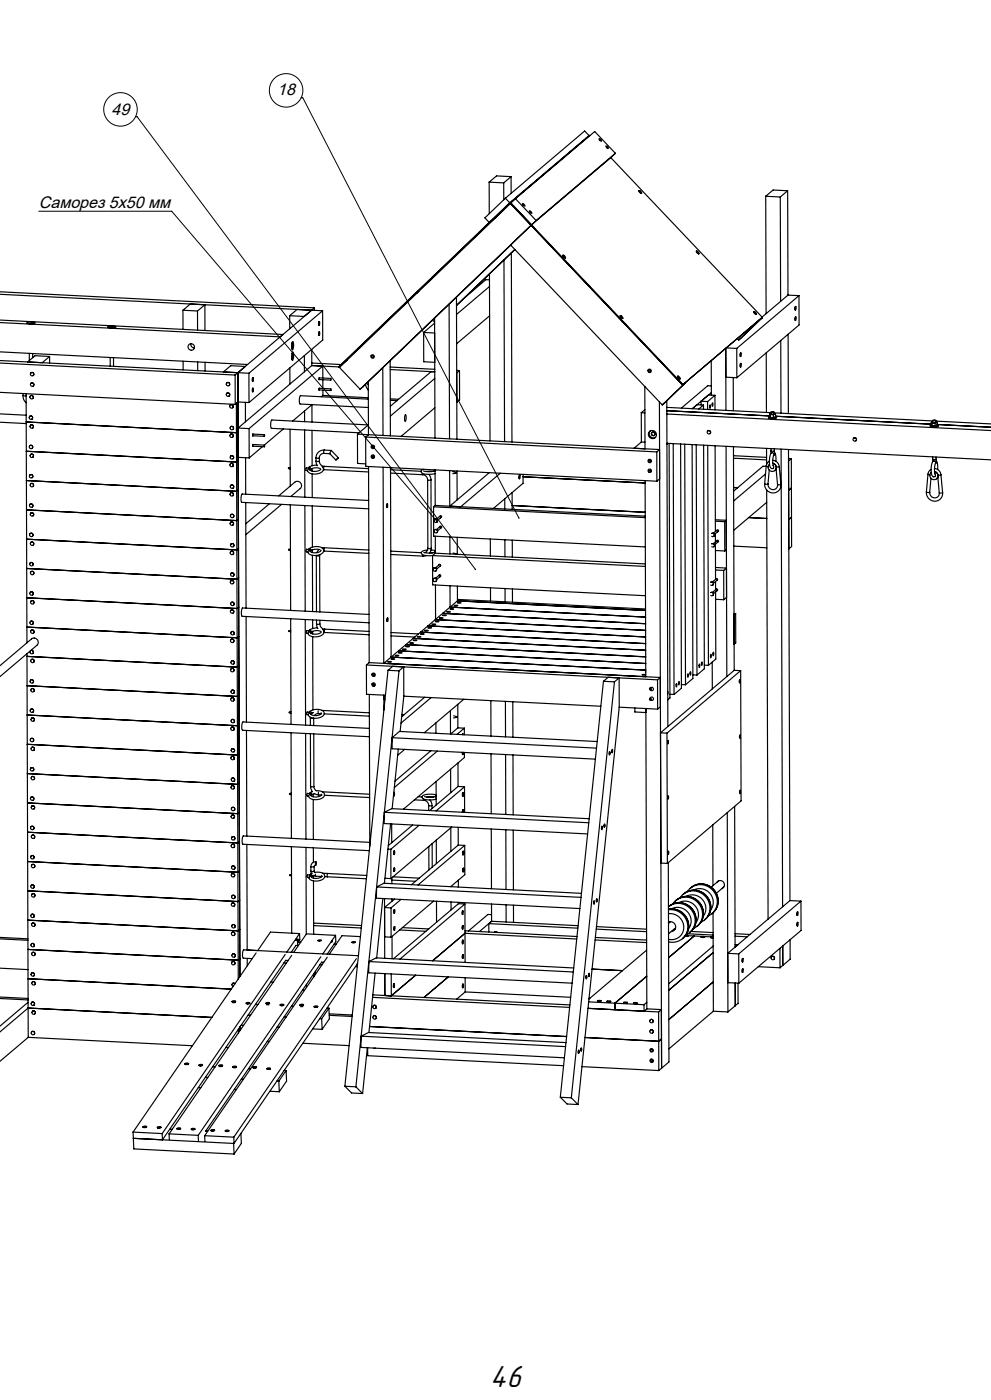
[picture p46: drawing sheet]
<svg xmlns="http://www.w3.org/2000/svg" width="297mm" height="420mm" viewBox="0 0 297 420" stroke-linecap="round" stroke-linejoin="round" font-family="sans-serif">
<defs><g id="words">
<text font-size="9.5" x="146.8" y="416.1">46</text>
<g font-size="5">
<text x="83.1" y="28.6">18</text>
<text x="33.4" y="34.4">49</text>
<text x="11.6" y="62.3">Саморез 5х50 мм</text>
</g>
</g></defs>
<g fill="none" stroke="#000" stroke-width=".35">
<path d="M146.6 54.6l4.4 .3M146.6 54.6v9.5M151 54.9v5M151.5 59.5l53.1 56.1 .9-.7M151.5 59.5l-6.2 5.9 1.4 1.4M153.2 53l-4.4-.2-2.2 1.8M153.2 53l-2.2 1.9M153.2 53v5M154.5 59.6l-52.8 50.6 6.2 6.6M154.5 59.6l6.2 6.6M176.5 40.7l-23.7 20.1-51.2 49.3M176.6 40.7l-1.4-1.4-23.7 20.2"/>
<path d="M176.8 40.7l-23.8 20.1M179.5 41.6l.5 .3 .3 .5-.5-.3zM181.6 43.8l.5 .3 .2 .5-.5-.4zM183.1 47.3l45.4 47.9M183.1 47.3l-23.8 20.2 1.4-1.3M184.4 46l-23.7 20.2M184.4 46l-1.3 1.3M184.4 46l-6.2-6.5-23.7 20.1M191.6 57.2l.1 .5 .6 .2M191.6 57.2l.5 .3 .2 .4-.5-.2zM229.5 58.9l4.3 .2M229.5 58.9l.1 35.2"/>
<path d="M233.8 59.1l.1 31.3M236.1 57.2l-2.3 1.9M236.1 57.2l.1 31.3M236.1 57.2l-4.4-.2-2.2 1.9M142 71.4l.1 .1M142.4 71l-.4 .4M142.4 71l.1 .1M142.4 71.1l.2-.2-.8 .7 .3-.2M149 64.7l.1 .1-2.4 2M149.3 64.3l.2 .1M151 62.7l.1 .1M151 78l.2 54.5"/>
<path d="M151.4 62.4l.1 .1M152.8 60.9l-51.2 49.2M153 60.8l51.7 54.6-.1 .1 23.9-20.3M153 60.8l-6.3 6M153 73.5l45.5 48M153.1 73.5l-45.2 43.3M153.2 75.9l.2 56.7M154.3 74.8l-17.5 16.8M154.3 74.9l-17.5 16.8M156.6 61.1l.5 .2 .2 .5-.4-.2zM158.7 63.2l.5 .4 .2 .4-.5-.3zM159.2 67.6l-51.3 49.2"/>
<path d="M168.7 76.6l.2 .5 .6 .2M168.8 76.5l.5 .3 .2 .5-.5-.3zM208.8 75.3l.1 .6 .6 .2M208.8 75.3l.5 .3 .2 .5-.5-.3zM0 96l84.8 4.4-.8 .7-84-4.3M0 88.3l96.7 4.9M0 87.5l94.2 4.9M8.1 96.8a3.2 3.2 0 0 1 2.4 .1l-.2 .1a2.92 2.92 0 0 1-2.3-.2zM9.7 97.1h-.9M32.3 98h.1a3.2 3.2 0 0 1 2.3 .1l-.1 .1a2.92 2.92 0 0 1-2.4-.1zM33.9 98.4h-.9M54.8 93.1v5.7"/>
<path d="M54.8 93.1l4.4 .2M57 91.2l-2.2 1.9M59.2 93.3v5.7M59.2 93.3l2.2-1.9v7.8M86.8 94.7v3.9M89 92.8l-2.2 1.9M93.4 93.1l-22.9 19.4M94.2 92.4v.7M94.2 92.4l-3 2.5-4.4-.2M95.7 96.5v1zM95.7 99.6v1.1zM95.7 96.5l-.2 .5 .2 .5"/>
<path d="M95.7 99.6l-.2 .5 .2 .6M96.7 93.2l-22.1 18.8M96.7 93.2v8.8l-22.1 18.8M125 87.8v.1M125.3 87.4l-.3 .4M125.3 87.4l.1 .1M125.3 87.4l.2-.2-.7 .8 .2-.2M127 99.7l3.3 .2M127 99.7v8.8l3.3 .2M129.6 96l.6 .7M130.2 95.4l.2 36M130.2 96.9l-3.2 2.8"/>
<path d="M134.6 91.3l.1 40.4M136.8 89.2l.1 42.6M146.7 82.2l.2 50.1M146.7 84l-1.1-.1-6 5.1M146.7 85.9l-9.9 8.4M146.7 94.7l-9.9 8.4M185.9 94.7l.2 .5 .6 .3M185.9 94.7l.6 .3 .2 .5-.5-.3zM226 93.5l.1 .5 .6 .2M226 93.5l.5 .3 .2 .4-.5-.3zM227.5 96v.1M227.5 96.1l-6.1 5.9"/>
<path d="M228.4 95.4l-.9 .7M228.4 95.4l-7 6.6M228.5 95.2l-.1 .2M236.2 88.5l-7.8 6.6M236.2 88.5l3.3 .2M238.5 92l-.1 1zM238.5 95.1l-.1 1zM238.5 91.9l-.3 .5 .2 .6M238.5 95.1l-.3 .5 .2 .5M239.5 88.7v8.8l-18.7 15.8M239.5 88.7l-18.7 15.8M0 108.9l70.5 3.6"/>
<path d="M0 108.2l74.6 3.8M0 117.7l70.5 3.6M0 105.6l74.2 3.7M6.9 118.6v.2a2.56 2.56 0 0 0 .9 2M6.9 118.6l.9 .2M6.9 118.1v.5M7.8 118.1l.1 26.1M8.3 108.6l2.2-1.9 4.4 .2-2.2 1.9zM8.8 106v2.2M9.1 118.7a.53 .53 0 0 1 .8 .1 .53 .53 0 0 1-.1 .7M9.1 118.7v.1M9.3 115a.53 .53 0 0 1 .7 0 .53 .53 0 0 1 0 .8"/>
<path d="M9.3 111.8a.53 .53 0 0 1 .7 .1 .53 .53 0 0 1 0 .8M9.3 111.8v.1M9.8 106.1v1.2M9.8 119.5v.1M10 115.8h.1M14.9 106.9v2M33 107.2v2.7M34 107.3v2.6M54.9 108.4v2.6M57.2 103.1a1.03 1.03 0 0 0 1.1 1.3M59.2 108.6v2.6M61.5 108.7v2.6"/>
<path d="M68 114.9v-.1a.53 .53 0 0 1 .7 .1 .53 .53 0 0 1 0 .8M68 118a.53 .53 0 0 1 .7 0 .53 .53 0 0 1 0 .8M68.7 118.8h.1M70.5 112.5v8.8M73.5 109.9l-4.4-.2-2.2 1.9M74.6 112v8.8M75.8 113.4v1zM75.8 116.5v1zM75.8 113.4l-.2 .4 .2 .6M75.8 116.5l-.2 .5 .2 .5M86.9 110.4v4.8M87.4 104.4l.1 .2"/>
<path d="M87.4 107.6l.1 .1M87.4 104.6h.1M87.4 107.7h.1M87.5 102.9l.2 1.1-.2 .6M87.5 106l.2 1.1-.2 .6M87.7 102.5a2.44 2.44 0 0 1-.1 2.4 3.2 3.2 0 0 1 .1-2.4zM87.7 105.6a2.44 2.44 0 0 1-.1 2.5 3.2 3.2 0 0 1 .1-2.5zM91.2 106.7v4.8M93.4 104.8v4.9M93.4 108.9l8.8 .5M93.4 109.7l8.5 .4M93.4 109.7l-22 18.7"/>
<path d="M95.6 113.9l3.5 .1M95.6 117l3.5 .2M95.6 113.4l3.5 .1M95.6 116.5l3.6 .2M95.7 113.9h-.1M95.7 113.4l-.1 .5M95.7 116.5v.5M96.8 113.4l-.1-3.6-22 18.8M96.8 113.9v2.6M96.8 117v1.6M96.8 118.6l13.6 .7M96.8 118.6l-.5 .4"/>
<path d="M99.1 113.5v.5zM99.1 116.7v.5zM102.4 109.4h.2M104.1 108l-2.5 2.1M107.9 104.2l.1 .1M108.3 103.8l-.4 .4M108.3 103.8v.1M108.3 103.8l.2-.2-.8 .8 .2-.2M109.5 115.3l.9 1.8M110.3 115.2l.1 .2M110.4 115.4h.1M110.4 114.5v15.9"/>
<path d="M110.4 119.7l-20.3-1a2.74 2.74 0 0 0-.2 2.5l20.5 1.1M114.7 110.3l.1 20.3M116.9 108.2l.1 22.5M116.9 110.1l13.4 .7M116.9 110.9l13.4 .6M117 119.7l2.4 .1M129.2 111.5l-12.2 10.4M130.3 113.5l-13.3 11.3M136.9 111.1l.8 .1M137.7 111.2v8.8l-.8 .7M137.7 111.2l-.8 .7M193.2 115.9l.1 18.7"/>
<path d="M203.1 112.8l.2 .6 .6 .2M203.1 112.8l.5 .3 .3 .5-.6-.3zM205.4 114.8l.1 .1M205.5 114.9l-7 6.6M212.3 118.5l2 .1M213.2 108.2v10.3M213.2 115.8l-1.1-.1-7.9 6.7M213.2 117.8l-5.7 4.8M214.3 118.6l-2.2 1.9M214.3 118.6v4.4M217.5 104.5l.1 18.6M217.5 113.2l3.3 .1"/>
<path d="M217.7 104.4l3.1 .1M219.7 113.3l.1 9.9M220.8 104.5v8.8M221 101.6l.4 .4M222 105.9v1.1zM222 109v1.1zM222 105.9l-.2 .5 .2 .6M222 109l-.2 .5 .2 .6M229.6 105.8l.1 17.9M234 102.2l.1 21.8M236.2 100.3l.1 23.8M-.1 126.7l8 .4"/>
<path d="M0 124.2l7.9 .4M7.9 126.6l63 3.2 .5-.4-.1-17.6 .6 181.2-.1-22.9M7.9 135.4l63 3.2 .5-.4M8.9 124.9a.53 .53 0 0 1 .8 .1 .53 .53 0 0 1-.1 .7M8.9 124.9h.1M8.9 133.7h.1a.53 .53 0 0 1 .7 .1 .53 .53 0 0 1 0 .7M9.2 127.5a.53 .53 0 0 1 .7 .1 .53 .53 0 0 1-.1 .8M9.2 127.5v.1M9.2 136.3a.53 .53 0 0 1 .7 .1 .53 .53 0 0 1 0 .7M9.6 125.7h.1M9.7 134.5h-.1M9.9 137.1h.1"/>
<path d="M69 121.5a.53 .53 0 0 1 .8 .1 .53 .53 0 0 1-.1 .7M69 121.5h.1M69.1 130.3a.53 .53 0 0 1 .7 .1 .53 .53 0 0 1-.1 .7M69.1 130.3h-.1M69.1 139.1a.53 .53 0 0 1 .7 .1 .53 .53 0 0 1 0 .7M69.1 128h.1a.53 .53 0 0 1 .7 .1 .53 .53 0 0 1-.1 .7M69.2 136.8a.53 .53 0 0 1 .7 .1 .53 .53 0 0 1-.1 .7M69.2 136.8h.1M69.7 131.1h.1M69.8 139.9h.1M69.8 128.8h.1M70.8 121l.1 26.4"/>
<path d="M71.4 128.4v27.4M71.4 128.4l3.3 .2M71.4 137.2l3.3 .2M73.5 120.7l.1 5.8M73.6 137.3v11M74.6 120.8l-3.3-.2-.8 .7M74.7 128.6v8.8M75.7 130.7l3.5 .2M75.7 133.9l3.6 .1M75.7 130.2l3.6 .2M75.7 133.4l3.6 .1M75.8 130.7v.1"/>
<path d="M75.8 130.2v.6M75.8 133.4v.5M78.7 134l-4 3.4M79.3 130.4l-.1 .5zM79.3 133.5l-.1 .5zM84.9 128.7l-5.7 4.8M86.9 128.8l.1 17M87.7 126.3l5.8-4.9v5.2M91.3 123.3v3.2M91.3 129l.1 20.2M93.5 129.1v10.6M94.7 137.4v1"/>
<path d="M94.7 138.4l.4 1.3M95 139.5l-1.4 .2-1.1 .6M95.7 137.4h-1M95.7 137.4v1M95.7 138.4v.1a1.58 1.58 0 0 0 1.5 1.4M95.7 138.4h-1M96.5 140a1.11 1.11 0 0 1 .3 1.2 1.11 1.11 0 0 1-1 .7 2.86 2.86 0 0 1-3.6-.7v-.2a.41 .41 0 0 1 .4-.3 .41 .41 0 0 1 .3 .3M97.1 136h-.1a1.32 1.32 0 0 0-1.3 1.4M97.1 136l1.7 .1M97.2 135h-.2a2.32 2.32 0 0 0-2.3 2.4M97.2 135l-.1 1M97.2 135l2.1 .1"/>
<path d="M97.2 139.9l-.1 1M97.2 139.9l13.3 .7M98.8 136.1l1.9 1.9M99.3 135.1l-.5 1M99.3 135.1h.1M99.3 135.1l2.1 2.2M100.7 137.9l.7-.6zM107.1 130.2l3.3 .2M107.1 130.2l.1 8.8 2.4 .2M109.6 131.1v8.8l87.3 4.5M109.6 131.1l87.2 4.5M110.4 127.5l-28.9-1.5a2.74 2.74 0 0 0-.1 2.5l26.2 1.3"/>
<path d="M110.4 127.5l-3.3 2.7M110.4 130.4l87.3 4.5M110.4 130.4l-.8 .7M110.5 140l.1 58.8M117 120.1l2 .1M121.5 124.5a1.73 1.73 0 0 1-.1 1.9l-.2-1zM130.3 122.3l-10.1 8.6M192.2 123.8l1.1 .1M192.2 123.8v8.8M192.2 132.6l1.1 .1M192.2 132.6l-2.2 1.9M193.3 122.9l-1.1 .9"/>
<path d="M194.8 129.3a1.26 1.26 0 0 0 .1 1.6 1.26 1.26 0 0 0 1.5 .3M196.8 135.6l.1 8.8M197.6 120.6l.7 199.9-.1-17.6M197.7 134.9v8.8l-.8 .7M197.7 134.9l-.9 .7M199.3 120.8l-.8 .7M199.8 120.3l.4 97.7M199.8 122.2l31.2 1.6M199.8 123.2l30.8 1.6M199.9 124.2l97.2 5M199.9 133.4v-.4l97.2 5M200.5 133l.3 76.4-.7 .5"/>
<path d="M201.8 133.1l.2 75.2M204 133.2l.2 73.3-2.2 1.8M205.2 133.3l.2 72.1M207.4 133.4l.3 70.2-2.3 1.8M208.7 133.4l.2 69.1M208.9 121.4l1.9 .1M210.8 121.5v1.3M210.8 121.5l-1.4 1.2M210.9 133.6l.2 67-2.2 1.9M212.1 120.5l-2-.1v1.1M212.1 120.5v2.3M212.1 133.6l.2 66"/>
<path d="M212.1 129.3h.1M212.4 129.1l-.3 .2M212.4 129.1a.53 .53 0 0 1 .5 .4 .53 .53 0 0 1-.1 .6M212.8 121.5v1zM212.8 130.1h.1M213.5 120.9v1zM214.3 133.7l.1 25.8M217.6 133.9l.2 69.1M219.8 134l.2 67.1M219.8 136.7l9.9 .5M219.8 137.5l9.9 .5M229.6 139.9h-.9l-8.8 7.4"/>
<path d="M229.6 139.8l.6 .2M229.6 139.8l-.4 5.3M229.7 134.5v4.8M230.6 138.3l-.7 .6-.3 .9M230.6 139.2a1.25 1.25 0 0 0 .1 2 1.25 1.25 0 0 0 1.9-.5 1.25 1.25 0 0 0-1-1.7 1.26 1.26 0 0 1 1 .9 1.26 1.26 0 0 1-.4 1.3M230.6 124.2h.2M230.6 124.2v.8M230.6 125l.2 .2M230.7 124.2h-.1M230.8 124.2l.5 .2M230.8 124.2l.1 .2M230.8 125.2h.1"/>
<path d="M230.8 125.2l.5 .1M230.8 124.1l-.1 .1M230.9 124.4v.8M230.9 125.2l.4 .1M231 124.1l-.2 .1M231 124.1h.1M231 123.6l1 .1zM231.1 134.6v.7M231.1 135.3v.6M231.1 135.9a.58 .58 0 0 1 .8 .2 .58 .58 0 0 1-.1 .8l-.2 1.5 .1 1.3a.57 .57 0 0 1-.3 .9 .57 .57 0 0 1-.7-.7 6.3 6.3 0 0 1 .4-4zM231.3 124.4h.5M231.3 124.4h-.4"/>
<path d="M231.6 138.1a2.06 2.06 0 0 1 1.9 1.9M231.8 124.4v.8M231.8 125.2l-.5 .1M232 123.6v.6l-.5 .1-.5-.1v-.5M232 123.9l47.5 2.4M232 124.1h.3M232.1 134.6v.7M232.1 135.3l.1 .9-.3 .4M232.1 135.3h-1M232.1 124.3l-.3 .1M232.1 124.3l-.8 .1M232.1 125.2h-.3"/>
<path d="M232.1 125.2l-.8 .1M232.1 135.8l.4 .8v1.8M232.3 124.1l-.2 .2M232.3 124.1l.1 .2M232.3 125.1l-.2 .1M232.4 124.3v.8l-.3 .1M232.4 124.3h-.3M232.4 124.9l46.7 2.4M232.4 124.9l.3 .2a2.68 2.68 0 0 1-2.4 0l.3-.2M232.7 125.1l-.2 .4-1.1 .1-.9-.2-.2-.3M233.5 140l-.8 .1M233.5 140l.5 5.3"/>
<path d="M234.1 134.7l.4 137.3M236.3 134.9l.5 135.3M236.3 137.6h.9M237.2 137.6l-.9 .7v8.8M237.2 137.6v8.8M255.8 131.4h.1a.53 .53 0 0 1 .7 .1 .53 .53 0 0 1-.1 .7M256.5 132.2h.1M279.1 126.7h.1M279.1 126.7v.8M279.1 127.5l.1 .1M279.2 126.7l.6 .1M279.2 126.7l.2 .2"/>
<path d="M279.2 127.6l.2 .1M279.2 127.6l.6 .2M279.3 126.6l-.2 .1M279.4 126.9v.8M279.4 127.7l.4 .1M279.5 126.5l-.3 .2M279.5 126.1h1zM279.5 137.1v.7M279.5 137.8l.1 .6M279.6 138.4a.58 .58 0 0 1 .8 .2 .58 .58 0 0 1-.2 .8l-.1 1.5 .1 1.3a.57 .57 0 0 1-.3 .9 .57 .57 0 0 1-.7-.7 6.3 6.3 0 0 1 .4-4zM279.8 126.8l.5 .1M279.8 126.8l-.4 .1"/>
<path d="M280.3 126.9v.8M280.3 127.7l-.5 .1M280.5 126.1v.6l-.5 .1-.5-.1v-.6M280.5 126.3l16.6 .9M280.5 126.5l.3 .1M280.5 137.1v.6M280.5 137.7l.2 1-.4 .4M280.5 137.7l-1 .1M280.6 126.8l-.3 .1M280.6 126.8h-.8M280.6 127.7h-.3M280.6 127.7l-.8 .1"/>
<path d="M280.6 138.3l.3 .8 .1 1.8M280.8 126.6l-.2 .2M280.8 126.6l.1 .2M280.8 127.6l-.2 .1M280.9 126.8v.8l-.3 .1M280.9 126.8h-.3M280.9 127.3l16.2 .9M280.9 127.4l.3 .2a2.68 2.68 0 0 1-2.4 0l.3-.2M281.2 127.6l-.2 .3-1.1 .1-1-.1-.1-.3M7.9 144.2l.1 17.6M7.9 144.2l63 3.2M7.9 153l63.1 3.2 .4-.4"/>
<path d="M9 142.5a.53 .53 0 0 1 .7 0 .53 .53 0 0 1 0 .8M9 151.3a.53 .53 0 0 1 .8 0 .53 .53 0 0 1-.1 .8M9.2 145.1a.53 .53 0 0 1 .8 .1 .53 .53 0 0 1-.1 .7M9.2 145.1h.1M9.2 153.9h.1a.53 .53 0 0 1 .7 .1 .53 .53 0 0 1-.1 .7M9.7 143.3h.1M9.9 145.9h.1M69.1 147.9a.53 .53 0 0 1 .8 .1 .53 .53 0 0 1-.1 .7M69.2 156.7a.53 .53 0 0 1 .7 0 .53 .53 0 0 1-.1 .8M69.2 156.7h-.1M69.2 145.6a.53 .53 0 0 1 .7 .1 .53 .53 0 0 1 0 .7M69.2 154.4a.53 .53 0 0 1 .8 .1 .53 .53 0 0 1-.1 .7"/>
<path d="M69.8 157.5h.1M69.9 146.4h.1M69.9 155.2h.1M70.9 147.4l.1 17.6M71.4 147l-.5 .4M71.4 155.8l.1 17.5M73.6 150.8l.1 31.6M80.7 151.1l-7 6M83.5 148.8l4.9-4.1a1.25 1.25 0 0 1 1.7 .2 1.25 1.25 0 0 1-.1 1.7l-2.8 2.4M84.4 151.3l-10.7 9.1M87 140.3l-.6 .2 .6 .2M87 151.4l.1 31.7"/>
<path d="M91.4 151.7l.1 31.7M92.4 140.5a.35 .35 0 0 1 .6-.2 .35 .35 0 0 1-.1 .6M92.9 141l-.3-.4a.53 .53 0 0 0-.7-.3 .53 .53 0 0 0-.1 .8l.4 .1M93 140.8a2.38 2.38 0 0 1 3.1 0 2.76 2.76 0 0 1-3.2 .2M93.5 140.6v.7M93.6 142.2v7.1M93.6 151.8v12.3M96.9 140.9h.2M97.1 140.9l13.4 .7M110.5 150.1l-37.9-1.9a2.75 2.75 0 0 0-.1 2.5l38 1.9M114.8 140.2l.2 58.8 4.4-3.7M116.1 151.2l-.1 1.1z"/>
<path d="M116.1 151.2l-.3 .5 .2 .6M117 140.3l.2 56.8 76.3 3.9M117 140.9l9.2 .5M117 141.9l9.7 .5M126.6 142l.1 .4M126.7 142.4h.1a1.58 1.58 0 0 1 1.4 1.6M126.9 140.8a.72 .72 0 0 0-.7 .9 .72 .72 0 0 0 1 .5l1.7 .1 1.5-.2M126.9 141.3l1.6 .2 1.6-.2M128.2 144v20.5M128.5 142.3l.5 .7 .2 1M129.2 144h-1M129.2 144v20.5"/>
<path d="M129.6 141.4h-2M129.9 152l63.5 3.3M129.9 152l.1 8.8 63.4 3.3M130.1 141.3l.3 .1M130.3 159v-.1a.53 .53 0 0 1 .7 .1 .53 .53 0 0 1 0 .7M130.3 155.8a.53 .53 0 0 1 .7 .1 .53 .53 0 0 1-.1 .7M130.3 155.8h.1M130.4 141v10.6M130.4 141.1l-.2 .2M130.4 141.2l-.3 .1M130.4 142.1h.1M130.4 151.6l63 3.2"/>
<path d="M130.4 151.6l-.5 .4M130.8 155.7l.9-.7a.25 .25 0 0 1 .3 0 .25 .25 0 0 1 0 .4l-.9 .7M130.8 158.9l.9-.8a.25 .25 0 0 1 .4 0 .25 .25 0 0 1-.1 .4l-.9 .7M131 159.7v.1M131.8 154.9a.29 .29 0 0 1 .3-.2 .29 .29 0 0 1 .3 .3 .29 .29 0 0 1-.3 .3M131.8 158.1v-.1a.29 .29 0 0 1 .3-.2 .29 .29 0 0 1 .3 .3 .29 .29 0 0 1-.3 .3M134.8 141.2v10.7l11.8-10.1M135.7 141.5l1 .3M136.7 141.9l-1 .2M136.7 141.8v.1zM137 141.3v8.7M149.9 142l-11.8 10"/>
<path d="M151.3 149.6v3.1M153.5 147.8v5M153.5 151.7l39.9 2M155.7 142.6v1zM155.8 142.6l-.3 .5 .2 .5M156.8 142.3v2.7l-8.9 7.5M156.8 143l36.5 1.9M193.3 144.2l.2 58.8M213.8 160l.9-.8a.25 .25 0 0 1 .3 .1 .25 .25 0 0 1 0 .3l-.9 .8M214.4 155.9l3.3 .2M214.4 156.4l2.8 .1M214.8 159.2a.29 .29 0 0 1 .3-.3 .29 .29 0 0 1 .2 .4 .29 .29 0 0 1-.2 .2"/>
<path d="M217.2 156.5v8.8M217.7 156.1l-.5 .4M217.7 156.1v8.8l-.5 .4M219.9 146.3h1.2M224.4 155.3l5.4 .2M229.2 145.1a2.44 2.44 0 0 0 2.3 2.8 2.44 2.44 0 0 0 2.5-2.6M229.2 145.1l1 .1M229.4 142.2l-9.5 8.1M229.8 147l.4 128.7M229.8 150.7l-9.9 8.4M230.2 145.2a1.44 1.44 0 0 0 1.3 1.7 1.44 1.44 0 0 0 1.5-1.5M230.5 141l-.3 4.2"/>
<path d="M232.5 140.9l-.1 .1M232.6 140.7l.4 4.7M234 145.3l-1 .1M237.2 146.4l-.9 .7M237.2 146.4v17.6l-.8 .7-.1-17.6M237.2 155.2l-.8 .7M277.6 147.6a2.44 2.44 0 0 0 2.4 2.8 2.44 2.44 0 0 0 2.5-2.6M277.6 147.6l1 .1M278.1 142.3l.6 .2M278.1 142.3l-.5 5.3M278.6 147.7a1.44 1.44 0 0 0 1.4 1.7 1.44 1.44 0 0 0 1.5-1.5M279 143.5l-.4 4.2"/>
<path d="M279.1 140.8l-.7 .6-.3 .9M279.1 141.7a1.25 1.25 0 0 0 0 2 1.25 1.25 0 0 0 1.9-.6 1.25 1.25 0 0 0-.9-1.7 1.26 1.26 0 0 1 1 .9 1.26 1.26 0 0 1-.4 1.3M280.1 140.6a2.06 2.06 0 0 1 1.9 1.8M281 143.3v.1M281.1 143.1l.4 4.8M281.1 143.3l-.2 .2M281.1 143.3h-.1M282 142.4l-.9 .2M282 142.4l.5 5.4M282.5 147.8l-1 .1M8 161.8l.1 26.3M8 161.8l63 3.2"/>
<path d="M8 170.5l63 3.3 .5-.5M8 179.3l63 3.3 .5-.5M9.1 160a.53 .53 0 0 1 .7 .1 .53 .53 0 0 1-.1 .8M9.1 160l-.1 .1M9.1 168.9v-.1a.53 .53 0 0 1 .7 .1 .53 .53 0 0 1 0 .7M9.1 177.7v-.1a.53 .53 0 0 1 .7 .1 .53 .53 0 0 1 0 .8M9.3 162.7a.53 .53 0 0 1 .7 .1 .53 .53 0 0 1 0 .7M9.3 171.5a.53 .53 0 0 1 .7 .1 .53 .53 0 0 1 0 .7M9.3 171.5h.1M9.7 160.9h.1M9.8 169.6l-.1 .1M10 163.5h-.1"/>
<path d="M10 172.3h.1M69.2 165.5a.53 .53 0 0 1 .7 0 .53 .53 0 0 1 0 .8M69.2 174.3a.53 .53 0 0 1 .7 0 .53 .53 0 0 1 0 .8M69.2 163.2h.1a.53 .53 0 0 1 .7 .1 .53 .53 0 0 1-.1 .7M69.3 172a.53 .53 0 0 1 .7 0 .53 .53 0 0 1 0 .8M69.3 172h.1M69.9 166.3h-.1M70 172.8h.1M71 165l.1 26.3M71.5 164.6l-.5 .4M71.5 173.3l.1 26.4-.5 .4-63-3.2M87 164.7l-.5 .2 .5 .2"/>
<path d="M92.5 164.9a.35 .35 0 0 1 .6-.1 .35 .35 0 0 1-.1 .5M92.6 164.7a3.4 3.4 0 0 1 4.3 .1 1.55 1.55 0 0 1-1.7 1.8 2.13 2.13 0 0 1-2.9-1.2 .41 .41 0 0 1 .3-.2 .41 .41 0 0 1 .4 .2M93 165.4l-.3-.4a.53 .53 0 0 0-.8-.2 .53 .53 0 0 0 0 .8l.4 .1M93.1 165.3l1.3-.5 1.2 .1-.6 .9M93.6 165v.8M93.6 166.6l.1 16.9M94.8 166.7v16.8M94.8 166.6v.1M95.8 166.7h-1M95.8 166.7v16.9M95.8 166.4v.3M96 165l.2 .1a2.45 2.45 0 0 1-3.2 .3"/>
<path d="M97.2 165.3h-.2M97.2 165.3l13.3 .7M97.3 164.3l-.7 .1M97.3 164.3l-.1 1M97.3 164.3l13.2 .7M117.1 165.3l9.2 .5M117.1 166.3l9.7 .5M126.7 166.4l.1 .4M127 165.7l1.6 .2 1.6-.2M127.7 166.7l-.9 .1M128.1 165l-1 .2a.75 .75 0 0 0-.8 .8 .75 .75 0 0 0 .9 .6l2.5 .1M128.2 164.5v.1a1.32 1.32 0 0 1-.9 1.2"/>
<path d="M128.8 165.8h.9M129.2 165l1.3 .2M129.2 164.5l-.5 1.4M129.2 164.5h-1M129.6 166.7l63.8 3.2M129.6 166.7l.1 8.8 63.8 3.2M130 173.6a.53 .53 0 0 1 .7 0 .53 .53 0 0 1 0 .8M130 170.4a.53 .53 0 0 1 .7 .1 .53 .53 0 0 1 0 .8M130 170.4v.1M130.2 165.7l.3 .1M130.5 160.9v5.1M130.5 165.5l-.2 .2"/>
<path d="M130.5 165.7h-.3M130.5 166l-.9 .7M130.5 166l62.9 3.2M130.5 175.5v10.3M130.7 174.4h.1M131.5 169.5a.29 .29 0 0 1 .5-.1 .29 .29 0 0 1-.2 .5M131.5 172.6a.29 .29 0 0 1 .5 0 .29 .29 0 0 1-.2 .4M131.7 169.3l-1.2 1.1M131.7 172.4l-1.2 1.1M132.1 169.7l-1.3 1M132.1 172.8l-1.3 1.1M134.8 161.1v5.1"/>
<path d="M134.9 175.7v6.4l58.6 3M135.8 165.9l.9 .3M136.8 166.3h.1M137 161.2l.1 5.1M137.1 175.8v4.5M137.1 179.8l56.4 2.9M146.9 161.7l.1 5.1M147 176.3v4M151.3 161.9v5.1M151.4 176.6v3.9M153.5 162v5.1M153.6 176.7v4"/>
<path d="M213.3 163.2a.51 .51 0 0 1 .8 .4 .51 .51 0 0 1-.8 .4M213.3 163.1h.1a.53 .53 0 0 1 .6 .2 .53 .53 0 0 1-.1 .7M213.6 175.5l.1-.1a.53 .53 0 0 0 0-.7 .53 .53 0 0 0-.7 0 .51 .51 0 0 1 .8 .4 .51 .51 0 0 1-.8 .4M213.6 178.6h.1a.53 .53 0 0 0 0-.7 .53 .53 0 0 0-.7-.1 .51 .51 0 0 1 .8 .4 .51 .51 0 0 1-.8 .4M213.8 163.1l.9-.8a.25 .25 0 0 1 .3 .1 .25 .25 0 0 1 0 .3l-.9 .8M213.9 160.9l.1-.1a.53 .53 0 0 0 0-.7 .53 .53 0 0 0-.7-.1 .51 .51 0 0 1 .8 .5 .51 .51 0 0 1-.8 .4M214.4 160.1v2.5M214.4 163.2v10.6M214.4 165.2l2.8 .1M214.4 170.2l3.3 .2-.8 .7M214.4 171l2.5 .1M214.4 174.4l.1 2.5"/>
<path d="M214.5 177.6v20.1l-2.2 1.9M214.5 179.8l2.4 .1M214.5 176.9a.29 .29 0 0 1 .5-.1 .29 .29 0 0 1-.2 .5M214.7 173.6l-1.2 1M214.7 176.7l-1.2 1M214.8 173.6l-.3 .2M214.8 173.6a.29 .29 0 0 1 .3 .2 .29 .29 0 0 1-.3 .3M214.8 162.3a.29 .29 0 0 1 .3-.2 .29 .29 0 0 1 .3 .3 .29 .29 0 0 1-.3 .2M215 173.9l-1.2 1.1M215.1 177.1l-1.3 1M216.9 171.1v8.8M217.7 179.2l-.8 .7"/>
<path d="M219.9 163.8l9.9 .5M-.1 199.7l9.5-8a1.25 1.25 0 0 1 1.8 .2 1.25 1.25 0 0 1-.1 1.7l-11.1 9.4M8.1 188.1l63 3.2M8.1 188.1v4.7M8.1 196.1v9.6M9.1 186.4a.53 .53 0 0 1 .8 .1 .53 .53 0 0 1-.1 .7M9.1 186.4h.1M9.1 195.2h.1a.53 .53 0 0 1 .7 .1 .53 .53 0 0 1-.1 .7M9.3 180.3a.53 .53 0 0 1 .8 .1 .53 .53 0 0 1-.1 .7M9.4 189.1a.53 .53 0 0 1 .7 .1 .53 .53 0 0 1 0 .7M9.4 189.1h.1M9.4 197.9a.53 .53 0 0 1 .7 .1 .53 .53 0 0 1 0 .7"/>
<path d="M9.8 187.2h.1M10 181.1h.1M10.1 189.9h-.1M69.2 183a.53 .53 0 0 1 .8 .1 .53 .53 0 0 1-.1 .7M69.2 183v.1M69.2 191.9l.1-.1a.53 .53 0 0 1 .7 .1 .53 .53 0 0 1-.1 .8M69.3 180.8v-.1a.53 .53 0 0 1 .7 .1 .53 .53 0 0 1 0 .7M69.3 189.6l.1-.1a.53 .53 0 0 1 .7 .1 .53 .53 0 0 1-.1 .8M69.4 198.3a.53 .53 0 0 1 .7 .1 .53 .53 0 0 1 0 .7M69.4 198.3v.1M69.9 183.8v.1M70 181.5v.1"/>
<path d="M70.1 199.1l-.1 .1M71.1 191.3v17.6M71.6 190.9l-.5 .4M73.8 185l.1 31.6M87.1 185.6l.1 31.7M87.1 189.1l-.5 .2 .5 .3M91.5 185.9l.1 31.6M92.6 189.3a.35 .35 0 0 1 .5-.1 .35 .35 0 0 1 0 .6M93.1 189.9l-.3-.5a.53 .53 0 0 0-.8-.2 .53 .53 0 0 0-.1 .8l.4 .1M93.2 189.7a2.38 2.38 0 0 1 3.1 0 2.76 2.76 0 0 1-3.2 .2M93.7 186v2.6M93.7 189.4v.8"/>
<path d="M93.7 191l.1 22M94.9 186v1.2M94.9 187.2l.4 1.4M95.2 188.4l-1.4 .1-1.1 .6M95.9 186.1v1.1M95.9 187.2v.1a1.58 1.58 0 0 0 1.4 1.4M95.9 187.2h-1M96.6 188.8h.1a1.11 1.11 0 0 1 .3 1.2 1.11 1.11 0 0 1-1 .8 2.86 2.86 0 0 1-3.7-.8v-.2a.41 .41 0 0 1 .4-.2 .41 .41 0 0 1 .4 .3M97.1 189.7h.2M97.3 189.7l13.3 .7M97.3 188.7v1M97.3 188.7l13.3 .7"/>
<path d="M109.8 199.5l87.3 4.5M109.8 199.5v8.8l5.7 .3M110.6 184.3l-37.9-1.9a2.75 2.75 0 0 0-.1 2.5l38 1.9M110.6 198.8l87.3 4.4M110.6 198.8l-.8 .7M116.2 185.4l-.1 1.1zM116.2 185.4l-.2 .5 .1 .6M116.3 198.5h1zM117.2 189.8l8.2 .4M117.2 190.8l7.1 .3M117.3 197.7h1zM118.5 196.6l1 .1z"/>
<path d="M119.4 195.3l74.1 3.7M119.5 195.8h1zM120.7 194.8h1zM121.6 193.4l71.9 3.7M121.7 193.9l1 .1zM122.9 192.9h1zM123.8 191.5l69.7 3.6M123.9 192.1h1zM125.1 191h1zM126.1 189.6l67.4 3.5M126.1 190.2h1zM127.3 189.1l1.1 .1z"/>
<path d="M128.3 187.8l65.2 3.3M128.3 188.3h1zM129.5 187.3h1.1zM130.5 185.9l63 3.2M130.5 186.4l1 .1zM131.7 185.4h1.1zM132.7 184l60.8 3.1M132.7 184.6h1.1zM133.9 183.5h1.1zM134.9 182.7h1.1zM136.2 181.6l1 .1zM137.1 180.3l56.4 2.8"/>
<path d="M137.1 180.3l-17.7 15M137.1 180.8h1.1zM209.6 199.2v1.1zM210.3 198.6v1zM211.1 199.5l1.2 .1M213 196.3v1zM213.5 198.6v8.1M213.8 195.7v1zM220 184.1h.5M220 184.5l.5-.4v8.8l-.5 .4zM8.1 205.7l.1 26.4M8.1 205.7l63 3.2"/>
<path d="M8.1 214.5l63.1 3.2 .4-.4M9.2 204a.53 .53 0 0 1 .7 .1 .53 .53 0 0 1 0 .7M9.2 204h.1M9.2 212.8a.53 .53 0 0 1 .8 .1 .53 .53 0 0 1-.1 .7M9.2 212.8h.1M9.4 206.7a.53 .53 0 0 1 .8 0 .53 .53 0 0 1-.1 .8M9.4 206.7h.1M9.5 215.4a.53 .53 0 0 1 .7 .1 .53 .53 0 0 1-.1 .7M9.5 215.4l-.1 .1M9.9 204.8h.1M9.9 213.6h.1M10.1 207.5h.1"/>
<path d="M10.1 216.2v.1M69.3 200.6a.53 .53 0 0 1 .7 .1 .53 .53 0 0 1 0 .7M69.3 200.6h.1M69.3 209.4a.53 .53 0 0 1 .7 .1 .53 .53 0 0 1 0 .7M69.3 209.4h.1M69.3 218.2h.1a.53 .53 0 0 1 .7 .1 .53 .53 0 0 1-.1 .7M69.4 207.1a.53 .53 0 0 1 .7 .1 .53 .53 0 0 1 0 .7M69.4 215.9a.53 .53 0 0 1 .8 .1 .53 .53 0 0 1-.1 .7M69.4 215.9h.1M70 210.2h.1M71.1 208.9l.1 26.4M71.6 208.5l-.5 .4"/>
<path d="M73.9 219.1l.1 31.7M87.2 213.5l-.5 .2 .5 .3M87.2 219.8l.1 31.7M92.7 213.7a.35 .35 0 0 1 .5-.1 .35 .35 0 0 1-.1 .6M92.7 213.5a3.4 3.4 0 0 1 4.4 .1 1.55 1.55 0 0 1-1.8 1.8 2.13 2.13 0 0 1-2.9-1.2 .41 .41 0 0 1 .4-.2 .41 .41 0 0 1 .4 .3M93 215.4l1 .1M93 215.4v2.2M93 215.2v.2M93.2 214.3l-.3-.5a.53 .53 0 0 0-.8-.2 .53 .53 0 0 0-.1 .8l.4 .1M93.5 213.9l-.2 .5M94 213.8l-.7 .3M94 215.5v2.2"/>
<path d="M95.4 213.2v.9M95.4 214.1l-.6 .1-.6 .5M95.4 214.1h.9M96.2 213.8l.1 .2a2.45 2.45 0 0 1-3.1 .3M96.5 213.1l14.2 .7M97.2 214.2l13.5 .6M110.7 208.3l.1 45.5M110.7 218.5l-37.9-1.9a2.75 2.75 0 0 0-.1 2.5l38 1.9M115.4 209.8h-.4v-1.2l.1 4.4M116.3 201.1l-12.9 124.8M116.3 201.1l3.3 .2M119.6 201.3l-12.9 124.7"/>
<path d="M120.5 214.3l.6 .1M121 200.1l-1.4 1.2M121 200.1v8.8M121 200.1l-3.3-.2-1.4 1.2M121 208.9l-1.1 10.5M121 208.9l59.1 3M127.3 209.2l-6.9 5.8M129.2 209.3l-9 7.6M130.6 216.9l.1 3.1M135 213.2v7l2.2-1.8M135.9 214.7l1 .3M136.9 215.2l-1 .2"/>
<path d="M136.9 215v.2zM137.2 211.3v7.1M137.2 218.4l2 .1M139 209.8l-11.8 10M139.2 218.5l-2.2 1.8M139.2 218.5v1.9M147.1 210.2v10.6M151.5 210.4v10.7M153.7 210.5v10.7M180.9 204.4l-13 124.8M180.9 204.4l3.2 .2M182.3 203.2l-1.4 1.2"/>
<path d="M184.1 204.6l-12.9 124.7M184.1 204.6l1.5-1.2v8.8M185.6 212.2l-12.4 119.2M185.6 212.2l11.5 .5M190.3 212.4v1.2l3.3 .2v-1.2l.3 90.1M192.5 202.4h1zM193.5 201.5v.2M197.1 204v8.7M197.9 203.2l-.8 .8M197.9 203.2v8.8l-.8 .7M197.9 219.8l.2 39.1 1.9 .1M197.9 219.8l2 .1"/>
<path d="M199.9 219.9l.1 39.1M200.1 207.4v.8M200.8 208.3h1.2M202.7 205.1v1zM203.5 204.5v1zM204.2 205.4h1.2M206.2 202.2v1zM206.9 201.5v1.1zM207.7 202.4l1.2 .1M220 201.1l-22.1 18.7M220 201.1l2 .1M221.7 203.9v1z"/>
<path d="M221.7 204.1v.5zM222 201.2l-22.1 18.7M222 201.2l.1 39.1-22.1 18.7M8.2 223.3l63 3.2 .5-.4v17.6M8.2 232.1l63 3.2M8.2 232.1l.1 26.4M9.2 221.6h.1a.53 .53 0 0 1 .7 .1 .53 .53 0 0 1-.1 .7M9.3 230.4a.53 .53 0 0 1 .7 .1 .53 .53 0 0 1 0 .7M9.3 230.4h.1M9.3 239.2a.53 .53 0 0 1 .7 0 .53 .53 0 0 1 0 .8M9.3 239.2h.1M9.5 224.3v-.1a.53 .53 0 0 1 .7 .1 .53 .53 0 0 1-.1 .8"/>
<path d="M9.5 233a.53 .53 0 0 1 .7 .1 .53 .53 0 0 1 0 .7M9.5 233h.1M10 231.2h-.1M10 240h.1M10.2 233.8v.1M69.4 227a.53 .53 0 0 1 .7 .1 .53 .53 0 0 1-.1 .7M69.4 227h.1M69.4 235.8a.53 .53 0 0 1 .7 .1 .53 .53 0 0 1 0 .7M69.4 235.8h.1M69.5 224.7a.53 .53 0 0 1 .7 .1 .53 .53 0 0 1 0 .7M69.5 224.7h-.1M69.5 233.5a.53 .53 0 0 1 .7 .1 .53 .53 0 0 1 0 .7"/>
<path d="M70.2 225.5h-.1M71.2 235.3l.1 26.4M71.7 234.9l-.5 .4M87.3 238l-.5 .2 .5 .2M91.6 220l.1 31.7M92.7 238.2a.35 .35 0 0 1 .6-.2 .35 .35 0 0 1-.1 .6M93 220.1l.1 15.8M93.1 235.9l.5 1.6M93.3 238.7l-.3-.4a.53 .53 0 0 0-.8-.3 .53 .53 0 0 0-.1 .8l.4 .1M93.7 237.5l-.9 .4M93.9 238.2v.8M93.9 239.8v12"/>
<path d="M94 220.2l.1 15.7M94.1 235.9v.2a1.29 1.29 0 0 0 1.7 1.2 1.23 1.23 0 0 1 1.4 1.1 1.23 1.23 0 0 1-1.3 1.3 2.56 2.56 0 0 1-3.4-.9v-.1a.41 .41 0 0 1 .4-.3 .41 .41 0 0 1 .4 .3M94.1 235.9h-1M95.5 237.6v.9M95.5 238.5l-.3-.1a1.32 1.32 0 0 0-1.8 .1M95.5 238.5h.9M96.3 238.3l.1 .1a2.45 2.45 0 0 1-3.1 .3M96.6 237.5l14.2 .8M97.2 238.6l13.6 .7M117.5 221.3v3.3l60.9 3.1M117.5 221.3l61.3 3.1M117.5 221.3l2.2-1.9 59.3 3.1"/>
<path d="M117.9 238.7l.2 .1M118 237.7h.1M118.1 237.7v1.1zM119.4 224.7l-1.9 17.9M121.3 224.8l-2.1 1.8M124.2 240l2.8 .1M125.3 239l1.2 .1M126.9 239.7l.1 .4M127.2 239l1.6 .2 1.6-.2M128.8 240l.5 .7 .2 .9M129.1 225.2l-10.7 9.1M129.9 239.1h-2"/>
<path d="M130.4 239h.3M130.7 234.5v7M130.7 238.5a5.1 5.1 0 0 0-4.1 .4l-.1 .2a2.33 2.33 0 0 0 2.7 .9l1.5-.3M130.7 238.8l-.2 .2M130.7 238.9l-.3 .1M131.1 225.3l-12.9 11M135 230.8l.1 7M137.3 228.9v7M137.3 235.9l-8.5 7.3M137.3 235.9l1.9 .1M138.5 225.7l.2 .7M138.6 225.7l.1 .7 .2-.7"/>
<path d="M138.7 220.2v.2M138.7 220.2l.1 .2M138.8 220.2l-.2 .2M138.8 237.8v1.1zM138.8 237.8l-.2 .5 .2 .6M139.2 225.7v1.5l-18.3 15.6M139.2 236v7.7M139.2 236l-8.5 7.3M147.2 226.1v18M151.5 226.4l.1 17.9M153.7 226.5l.1 18M182.7 225.5v1z"/>
<path d="M182.7 225.7v.6zM183.5 225v.6zM183.5 224.8l-.1 1zM200.2 222.1v1.1zM200.2 222.4v.5zM200.2 238.7v1.1zM200.2 239v.5zM221.7 220.5v1zM221.7 220.7v.5zM221.8 237.1v1zM221.8 237.3v.5zM8.2 240.9l63 3.2 .5-.4"/>
<path d="M8.3 249.7l63 3.2 .5-.4M8.3 258.5v17.5M8.3 258.5l63 3.2M9.3 248a.53 .53 0 0 1 .8 0 .53 .53 0 0 1-.1 .8M9.4 256.8a.53 .53 0 0 1 .7 0 .53 .53 0 0 1 0 .8M9.4 256.8h.1M9.5 241.8a.53 .53 0 0 1 .8 .1 .53 .53 0 0 1-.1 .7M9.5 241.8h.1M9.6 250.6a.53 .53 0 0 1 .7 .1 .53 .53 0 0 1 0 .7M9.6 250.6h.1M9.6 259.4a.53 .53 0 0 1 .7 .1 .53 .53 0 0 1 0 .7M9.6 259.4h.1"/>
<path d="M10 248.8h.1M10.1 257.6h-.1M10.3 251.4h-.1M69.4 244.6a.53 .53 0 0 1 .8 .1 .53 .53 0 0 1-.1 .7M69.5 253.4a.53 .53 0 0 1 .7 .1 .53 .53 0 0 1-.1 .7M69.5 253.4h-.1M69.5 242.3a.53 .53 0 0 1 .8 .1 .53 .53 0 0 1-.1 .7M69.5 242.3h.1M69.6 251.1a.53 .53 0 0 1 .7 .1 .53 .53 0 0 1-.1 .7M69.6 251.1h-.1M69.6 259.9a.53 .53 0 0 1 .7 0 .53 .53 0 0 1 0 .8M70.1 245.4h.1"/>
<path d="M70.2 251.9h.1M71.7 243.7l.1 26.4M74 253.3l.1 31.7M87.3 254l.1 26M91.7 254.2l.1 26M93.2 260v1.3M93.9 254.3v4.4M94.2 260h-1M94.2 260v1.3M94.6 259.5l-.4 .5M94.7 258.6l-.1 .9zM94.7 258.6a1.41 1.41 0 0 0-1.5 1.4"/>
<path d="M110.8 252.7l-37.9-1.9a2.75 2.75 0 0 0-.1 2.5l37.9 1.9M115.2 243.7l-.1 3.4 61 3.1M115.2 243.7l61.3 3.1M115.2 243.7l2.2-1.1 59.2 3M116.3 254.7l.8 .1M117.1 247.2l-1.9 17.8v-.2M117.1 254.8l.1 8.8M117.4 247.2v5.6M118.2 255.3l-.1 1.1zM118.2 255.3l-.3 .5 .2 .6M123.7 247.5l-7.3 6.2M125.6 247.6l-8.5 7.2"/>
<path d="M127 240.1h.1a1.58 1.58 0 0 1 1.4 1.6M128.5 241.7v1.5M128.5 253.9v7.1M129.5 241.6l-1 .1M129.5 241.6v1M129.5 253.1v7M130.8 252v7.1M135.1 248.3v7.1M135.4 248.1l-18.2 15.5M137.3 248.2v5.3M137.3 253.5l-14 11.9M137.3 253.5l2 .1"/>
<path d="M138.8 242.9l-.1 .8M138.8 242.9l.1 .8M138.8 255.4v1zM138.8 242.9l-.2 .8M138.9 255.4l-.3 .5 .2 .5M139.3 253.6l-14 11.9M139.3 253.6v8.8l-4.2 3.6M147.2 248.7l.1 17.9M151.6 248.9l.1 17.9M153.8 249l.1 18M180.4 247.9l-.1 1zM180.4 248.1v.6z"/>
<path d="M181.2 247.4l-.1 .6zM181.2 247.2l-.1 1zM200.3 255.3v1.1zM200.3 258.8l.2 59.8-3.1 2.6M200.3 255.6v.5zM213.6 247.5l.1 18.2M218 243.8l.2 59.8M220.2 241.9l.1 42.2M8.3 267.2l63 3.3 .5-.4M8.3 276l63.1 3.3M8.3 276l.1 26.4M9.4 265.6v-.1a.53 .53 0 0 1 .7 .1 .53 .53 0 0 1 0 .8"/>
<path d="M9.4 274.3a.53 .53 0 0 1 .8 .1 .53 .53 0 0 1-.1 .7M9.4 274.3v.1M9.6 268.2a.53 .53 0 0 1 .8 .1 .53 .53 0 0 1-.1 .7M9.7 277a.53 .53 0 0 1 .7 .1 .53 .53 0 0 1-.1 .7M9.7 277h-.1M10.1 275.1v.1M10.3 260.2h.1M10.3 277.8h.1M69.5 262.2a.53 .53 0 0 1 .7 .1 .53 .53 0 0 1 0 .7M69.5 271a.53 .53 0 0 1 .7 0 .53 .53 0 0 1 0 .8M69.6 279.7a.53 .53 0 0 1 .7 .1 .53 .53 0 0 1-.1 .8M69.6 279.7l-.1 .1"/>
<path d="M69.6 268.7a.53 .53 0 0 1 .7 0 .53 .53 0 0 1 0 .8M69.6 268.7h.1M69.6 277.5a.53 .53 0 0 1 .8 0 .53 .53 0 0 1-.1 .8M70.2 271.8h.1M70.3 260.7h-.1M71.3 261.7l.1 17.6M71.4 279.3v14.4M71.8 261.3l-.5 .4M71.8 278.8l-.4 .5M87.4 262.4l-.6 .2 .6 .2M92.8 262.6a.35 .35 0 0 1 .6-.2 .35 .35 0 0 1-.1 .6M93.2 261.3l.2 .8"/>
<path d="M93.3 263.1l-.3-.4a.53 .53 0 0 0-.7-.3 .53 .53 0 0 0-.1 .8l.4 .1M93.6 261.9l-.7 .5M93.9 264.3l.1 16M94 276.9l14.4 .8M94 277.7l14.3 .7M94.1 262.6l-.7 .3M94.2 261.3l.1 .4M94.2 261.3h-1M94.3 261.7a2.37 2.37 0 0 1 3 1.1 2.76 2.76 0 0 1-3.7 1.4l-.7-.4a.46 .46 0 0 1-.3-.7 .46 .46 0 0 1 .7 0M94.5 262.3l.1 .6M94.6 262.9l-.7-.2v.7M94.6 262.9l1.9 .1"/>
<path d="M96.4 262.7l.1 .1a2.45 2.45 0 0 1-3.2 .3M96.7 262h1.5M97.3 263l12.5 .6M98.2 262l-.1 1M98.2 262l11.7 .6M112.9 266.1l61.2 3.1M112.9 266.1l2.2-1.1 59.2 3M112.9 266.1l-.1 3.4 61 3.1M114.7 269.6l-1.8 17.8M115.2 269.6l.1 17.9M115.4 263.5l1.8 .1M117.2 272.4v8.8"/>
<path d="M117.4 263.3v1.8M117.4 264l7.1 .4M117.5 269.7v.7M117.8 263l7.8 .4M118.2 260.4v1.1zM118.2 272.9v1zM118.2 260.4l-.2 .5 .2 .6M118.2 269.7l-3 2.6 2 .1M118.3 272.9l-.3 .5 .2 .5M118.3 278l-.1 1zM118.3 278l-.3 .5 .2 .5M119.8 279l7.8 .4"/>
<path d="M120.2 269.8l-3 2.6M120.6 278.3l7.9 .4M130 270.3l-12.8 10.9M130.8 270.4v6.3M135.2 265.9v.1M135.2 270.6v2.4M137.4 264.1v2M137.4 270.7v.4M137.4 271.1l-19.5 16.5M137.4 271.1l1.9 .1M138.6 277.7l-.1 .7 .2 .3M138.6 277.7h.1"/>
<path d="M138.7 273.3v1zM138.7 277.7v1zM138.7 273.3l-.2 .5 .2 .5M138.9 260.5l-.1 1zM138.9 260.5l-.2 .5 .1 .5M139.3 271.2l-19.4 16.5M139.3 271.2l.1 17.5M139.4 279.2l33.5 1.8M147.3 271.2v5.2M147.3 274.4l-1.1-.1-5.8 5M147.3 276.4l-3.6 3.1M147.3 276.4l26 1.3"/>
<path d="M148.3 279.6l.3-.1 .4 .2-.4-.2-.4 .2M148.3 279.6h.1M151.7 271.4v5.2M153.9 271.6v5.1M173.2 278.5l-26.7-1.4v2.5M178 270.3v1zM178 270.5v.6zM178.7 278.7l15.1 .8M178.8 278l15 .8M178.8 269.8v.6zM178.8 269.6v1zM200.3 272.9a5.1 5.1 0 0 1 5.3 2.8 5.1 5.1 0 0 1-1.1 5.9"/>
<path d="M200.3 274.1a3.9 3.9 0 0 1 4.6 3.8 3.9 3.9 0 0 1-4.5 3.9M200.3 276.7a1.48 1.48 0 0 1 2.1 .9 1.48 1.48 0 0 1-1.2 1.9M200.5 271.9a5 5 0 0 1 6.9 .7 5 5 0 0 1-.4 6.9M200.5 271.9l-.2 .1a5 5 0 0 1 6.8 .9 5 5 0 0 1-.3 6.8M200.5 271.9a5 5 0 0 1 7 .9 5 5 0 0 1-.8 6.9M200.9 276.5l-.5 .5 .1-.4M201.3 272.7a4 4 0 0 1 4.8 1 4 4 0 0 1 .3 4.9M202.3 278.8h-.4M202.4 270.3l-.8 .9M202.5 278.4l-2.1 1.7M202.5 270.2a5 5 0 0 1 6.8 .8 5 5 0 0 1-.3 6.8M202.5 270.2l-.1 .1"/>
<path d="M202.7 270a5 5 0 0 1 6.9 .7 5 5 0 0 1-.4 6.9M202.7 270a5 5 0 0 1 7 .9 5 5 0 0 1-.8 6.9M202.7 270l-.2 .2M203.5 270.8a4 4 0 0 1 4.8 1 4 4 0 0 1 .3 5M204.7 268.3l-.9 1M204.7 268.3a5 5 0 0 1 6.8 .8 5 5 0 0 1-.3 6.9M204.9 268.2a5 5 0 0 1 6.9 .6 5 5 0 0 1-.4 6.9M204.9 268.1a5 5 0 0 1 6.9 .8 5 5 0 0 1-.4 6.9M204.9 268.1l-.2 .2M205.7 268.9a4 4 0 0 1 4.9 1 4 4 0 0 1 .2 5M206.7 279.7l-1.1 .7M206.8 266.5l-.8 .9"/>
<path d="M206.9 266.5a5 5 0 0 1 6.8 .7 5 5 0 0 1-.3 6.9M206.9 266.5h-.1M207.1 279.4l6.6 .4M207.1 266.3a5 5 0 0 1 6.9 .7 5 5 0 0 1-.4 6.9M207.1 266.3l-.2 .2M207.9 267a4 4 0 0 1 4.9 1 4 4 0 0 1 .2 5M209 277.8l-1.2 .7M211.2 276l-1.1 .7M211.4 275.8l-.2 .2M213.4 274.1l-1.1 .7M213.6 273.9l-.2 .2M213.7 273.8l.1 29.6"/>
<path d="M214.9 264.7a1.23 1.23 0 0 1 1.9-.1 1.23 1.23 0 0 1-.4 1.9M215.4 264.3l-2.3 1.9M216.9 266.1l-2.2 1.9M236.8 270.2l-18.7 15.8M236.8 270.2l3.2 .1M239 273.6v1zM239.1 276.7l-.1 1.1zM239.1 273.6l-.3 .5 .2 .5M239.1 276.7l-.3 .5 .2 .6M240 270.3l.1 8.8-18.7 15.9M240 270.3l-18.6 15.9M0 299.5l8.4 .5"/>
<path d="M0 299.1l8.4 .4M0 281.7l8.4 .4M0 281.2l8.4 .4M0 290.5l8.4 .4M8.4 284.8l63 3.2 .5-.4M8.4 293.6l60.9 3.1M9.5 283.1a.53 .53 0 0 1 .7 .1 .53 .53 0 0 1-.1 .7M9.5 283.1h-.1M9.5 291.9a.53 .53 0 0 1 .7 .1 .53 .53 0 0 1-.1 .7M9.7 285.8a.53 .53 0 0 1 .7 .1 .53 .53 0 0 1 0 .7M9.7 285.8h.1M9.7 294.6a.53 .53 0 0 1 .8 .1 .53 .53 0 0 1-.1 .7"/>
<path d="M10.1 283.9v.1M10.4 286.6h-.1M69.6 288.6v-.1a.53 .53 0 0 1 .7 .1 .53 .53 0 0 1-.1 .8M69.6 286.3l.1-.1a.53 .53 0 0 1 .7 .1 .53 .53 0 0 1 0 .7M69.7 295l.3-.1 .4 .2a.51 .51 0 0 0-.8 .1 .51 .51 0 0 0 .3 .7M69.7 295v.1M70.4 287l-.1 .1M74.1 287.5v2.3M76.8 285.9l-36.9 53.7M81.2 294.6h.7M85.1 288.9h.7M85.5 286.3l-36.9 53.8"/>
<path d="M86.4 288.1h-.8l-36.9 53.8-.1-1.8M87.4 286.6l-36.7 53.6M88.7 283.7l-1.4 2M88.8 281.7l.6 .1-.8 .2M89.2 282.1v1.6M89.4 282.6l.7 .1M89.4 281.8l-.1 .3h-.7M89.8 280.1l.1 1.8-.7 1M89.8 280.1l-3.8 5.5M89.8 280.1l-8.8-.5-3.8 5.6M90.6 297.1h.7M91.8 295.3v1"/>
<path d="M94 292.1v.9M94.5 291.4v.9M95.3 282.2h.1M95.3 282.1l.5-.1 .5 .1-.6 .2zM95.9 289.4h.6M96.1 287.1l-36.7 53.5M96.3 282.1h.1M96.3 288.7h.7M96.4 288.7l-34.8 50.6M98.1 287.2l-36.8 53.5M99.5 282.3l.1 .1-.3 .2M99.6 282.4l-.3 .2"/>
<path d="M100.2 283.2h.6M100.6 280.6l-8.8-.4-3.8 5.5M100.6 280.6v1.9l-2.5 3.7M100.6 280.6l-3.9 5.6M105.4 282.7h.1M105.5 282.6l.6-.1 .4 .1-.7 .3zM106.5 282.6v.1M106.5 290h.6M106.8 287.6l-36.7 53.6M107 289.2h.2M107.1 289.2l-37 53.8M107.4 286.7l-34.4-1.7a2.75 2.75 0 0 0-.1 2.5l2.7 .1"/>
<path d="M107.4 286.7h.1M108 281l-5.5-.3-3.8 5.6M110.5 288.5l2.3-1.1 59.1 3M110.5 288.5l61.3 3.1M110.5 288.5v3.3l61 3.2M111.7 299.2l59 3M111.7 298.5l59.1 3M112.4 291.9l-1.8 17.9M115.3 281.1l1.9 .1M115.3 292.1v6.5l2 .1M117.3 292.2v6.5M117.5 280.9v6.7"/>
<path d="M118.1 295.2v1zM118.1 295.2l-.2 .5 .2 .5M124.6 292.6l-7.3 6.1M134.4 293.1l-7.3 6.1M138.7 282.1v1zM138.7 286.5v1zM138.8 282.1l-.3 .5 .2 .5M138.8 286.5l-.3 .5 .2 .5M138.8 295.3l-.1 1zM138.8 295.3l-.2 .5 .1 .5M139.4 293.3v4.3M139.4 297.6l31.6 1.6"/>
<path d="M139.4 297.6l-2.5 2.1M172.8 281.7l-33.4-1.7-9.7 8.2M175.7 292.6v1.1zM175.7 292.9v.6zM176.5 292.2v.6zM176.5 292v1zM176.5 299.5h.3M177.4 290.7l9.2 .5M178.3 282l15.5 .8M178.4 281.2l15.4 .8M193.8 285l-17.3 14.7M193.8 292.9l-9.5 8.1v1.9"/>
<path d="M204.5 281.6a4.7 4.7 0 0 1-4.1 1M204.8 281.4a5 5 0 0 0 1-6 5 5 0 0 0-5.5-2.6 5.1 5.1 0 0 1 5.5 2.8 5.1 5.1 0 0 1-1.3 6M205.5 280.6l.7 .1-.9 .1M206.1 280.1l7.6 .4M206.2 280.7l7.5 .4-.7 .1M206.2 280.7l-.9 .2M208 280.8l-7.6 6.5M210.1 281l1.1 .1zM211.2 281.1l-.5 .2-.6-.2M213 281.2l.7 .2M213 281.2l.7 .1M213.7 283.8l-13.3 11.3"/>
<path d="M213.7 285.8l-13.3 11.3M213.8 294.6l-13.4 11.3M218.1 286l3.3 .2M218.1 286v8.8l3.3 .2M220.3 280.1l4.5 .2M220.3 280.9l3.6 .1M220.3 283.4h.8M220.3 294.9l.1 6.8M221.2 295v6l-3 2.6M221.4 286.2v8.8M222.6 287.6v1zM222.6 290.7v1z"/>
<path d="M222.6 287.5l-.2 .5 .2 .6M222.6 290.7l-.2 .5 .2 .5M227.3 290l6.5 .3M231.3 287a.53 .53 0 0 1 .7 .1 .53 .53 0 0 1 0 .7M232 287.8h-.1M233.7 284.5l.1 5.8M234.6 283.8v5.8M236.8 281.9v5.9l-3 2.5M8.4 300.7l-8.5 7.2M8.4 302.4l55.1 2.8M8.4 302.4l.1 8.8M8.4 302.4l-8.5 7.2"/>
<path d="M8.5 311.2l49.2 2.5M8.5 311.2l-8.6 7.2M9.5 300.7a.53 .53 0 0 1 .7 .1 .53 .53 0 0 1 0 .7M9.5 300.7h.1M9.5 309.5a.53 .53 0 0 1 .8 .1 .53 .53 0 0 1-.1 .7M9.5 309.5h.1M9.8 303.4a.53 .53 0 0 1 .7 0 .53 .53 0 0 1-.1 .8M9.8 303.4h-.1M10.2 301.5h.1M10.4 304.2h.1M55.5 319l.7-.1 .3 .2-.6 .2zM55.7 319.4h.1"/>
<path d="M56.2 319.3v.1M56.5 319.1l-.6 .3-.4-.3M59.7 319.5l.5-.2 .5 .2-.7 .2zM60.7 319.5l-.5 .3-.6-.3M65.7 319.6l.6-.2 .4 .2-.7 .2zM65.9 319.9v.2M66.4 319.9v.1M66.7 319.6l-.6 .3-.5-.3M67.7 314.2l.7 .1M69.6 300.4l.5-.2 .5 .2-.5 .2zM69.8 300.7v.2M70.3 300.7v.2"/>
<path d="M70.6 300.4l-.5 .3-.5-.3M71.5 308.8v1.1M71.9 308v1.2M72.3 307.6h.7M73.8 300.9l.5-.2 .6 .2-.6 .2zM74.4 304.5h.7M74.9 300.9l-.6 .3-.5-.3M76.5 301.3l.8 .1M79.7 300.9l.7-.2 .4 .2-.5 .2zM80 301.2v.3M80.1 312.4l.6 .1M80.5 301.2v.3"/>
<path d="M80.8 300.9l-.5 .3-.6-.3M83 308.1l.7 .1M84 301.4l.5-.2 .5 .2-.6 .2zM84.3 301.7h.1M84.8 301.7h.1M85 301.4l-.5 .3-.5-.2M85.1 305.1h.7M87.3 301.9h.7M89.9 301.4l.5-.1 .6 .1-.7 .2zM90.2 301.7v.4M90.7 301.7v.3M90.8 313l13.8 .7"/>
<path d="M91 301.4l-.6 .3-.5-.2M93.7 308.7l2.8 .1M94.2 301.9l.6-.1 .4 .1-.5 .2zM94.4 302.2v.1M94.9 302.2h.1M95.2 301.9l-.5 .3-.5-.2M95.8 305.6h.6M96.4 305.6l.1 3.2M98 302.4l.6 .1M98.6 302.5l-2.2 3.1M98.6 302.5l.1 3.1-2.2 3.2M98.7 304.2l6.9 .3"/>
<path d="M98.7 304.6l6.8 .3M108.2 310.9l61.3 3.1M108.2 310.9l2.2-1.1 59.2 3M108.2 310.9v3.3l60.9 3.1M110.1 314.3l-1.4 13.8M110.2 314.3v2.4l58.7 3M110.8 307.9l59 3.1M111.9 301.7a.53 .53 0 0 1 .8 0 .53 .53 0 0 1-.1 .8M111.9 304.8a.53 .53 0 0 1 .8 .1 .53 .53 0 0 1-.1 .7M111.9 304.8h.1M112.1 314.4h.5M112.6 302.5h.1"/>
<path d="M112.6 305.6h.1M173.4 315v1.1zM173.4 315.3v.5zM174.2 314.6v.6zM174.2 314.4v1zM174.4 320l23 1.2M175.3 311.2l22.1 1.2 .8-.7M176.4 300.6l16.6 .8M179.1 300.2h1zM180.1 300.2l-.5 .2-.5-.2M182 300.3l1 .1zM183 300.4l-.5 .2-.5-.2"/>
<path d="M187 300.7h1zM188 300.7l-.5 .2-.5-.2M189.9 300.8l1 .1zM190.9 300.9l-.5 .2-.5-.2M193 301.4v2M193 303.4l-16.8-.9 21.2 1.1M193.8 300.7l-.8 .7M193.9 302.7l-.9 .7M193.9 302.7l4.3 .2M194.9 305.9a.53 .53 0 0 1 .8 .1 .53 .53 0 0 1-.1 .7M194.9 309.1v-.1a.53 .53 0 0 1 .8 .1 .53 .53 0 0 1-.1 .8M197.4 303.6v17.6"/>
<path d="M198.2 302.9l-.8 .7M213.8 303.4l-13.3 11.3M213.8 303.4l4.4 .2M39.9 339.6l8.7 .5M39.9 339.6l.2 5.1 30.1 1.5M42.9 338l.6-.2 .4 .2-.6 .2zM43.9 338l-.4 .3-.6-.3M47.2 338.2v.1M47.2 338.1l.6-.1 .4 .1-.7 .2zM48.2 338.1l-.4 .3-.6-.1M50.9 338.8h.7M53.1 338.5l.6-.2 .4 .2-.6 .2z"/>
<path d="M54.1 338.5l-.4 .3-.6-.2M57.4 338.7l.6-.2 .4 .2-.7 .2zM58.4 338.7l-.5 .3-.6-.3M59.4 326.3h.8M61.5 323.2l.8 .1M61.5 339.3l.8 .1M63.3 339l.5-.1 .5 .2-.6 .1zM63.7 320l.8 .1M64.3 339l-.5 .3-.6-.2M67.5 339.2l.6-.2 .5 .2-.6 .2zM68.6 339.2l-.6 .3-.5-.3M69.8 320l.5-.2 .6 .2-.5 .2z"/>
<path d="M70.1 320.3h.1M70.2 326.8l.6 .1M70.6 320.3h.1M70.9 320l-.5 .3-.6-.3M72.3 323.8h.6M74.5 320.6h.6M75.9 320.1l.5-.2 .5 .2-.6 .2zM76.1 320.4v.2M76.6 320.4v.2M76.9 320.1l-.6 .3-.5-.2M80 320.5l.7-.1 .3 .1-.5 .2zM80.3 320.8h.1"/>
<path d="M80.8 320.8h.1M80.9 327.4l2.8 .1M81 320.5l-.5 .3-.5-.2M83 324.3h.6M83.6 324.3l.1 3.2M85.2 321.1l.5 .1M85.7 321.2l-2.1 3.1M85.7 321.2l.2 3.1-2.2 3.2M103.4 325.9l2 2 3.3 .2M103.4 325.9l3.3 .1M106.7 326l2 2.1M167.9 329.2l2 2 3.3 .2"/>
<path d="M167.9 329.2l3.3 .1M171.2 329.3l2 2.1M40 341.5l30 1.5M50.7 340.2l8.7 .4M50.7 340.2v1.7M59.4 340.6l.1 1.7M61.3 340.7l8.8 .5M61.3 340.7l.1 1.7M70 343l.2 3.2M70.1 341.2v1.8M70.1 342.9l-.1 .1M70.1 343h.1"/>
<path d="M72.2 340l.1 3-2.1 3.2"/>
<circle cx="9.5" cy="119.2" r=".51"/>
<circle cx="9.6" cy="112.3" r=".51"/>
<circle cx="9.6" cy="115.4" r=".51"/>
<circle cx="57.3" cy="104.1" r=".97"/>
<circle cx="68.3" cy="115.3" r=".51"/>
<circle cx="68.3" cy="118.4" r=".51"/>
<circle cx="111.6" cy="107" r=".51"/>
<circle cx="111.7" cy="106.9" r=".29"/>
<circle cx="194.7" cy="111.3" r=".51"/>
<circle cx="194.7" cy="111.3" r=".29"/>
<circle cx="9.3" cy="125.3" r=".51"/>
<circle cx="9.3" cy="134.1" r=".51"/>
<circle cx="9.5" cy="128" r=".51"/>
<circle cx="9.5" cy="136.8" r=".51"/>
<circle cx="69.4" cy="121.9" r=".51"/>
<circle cx="69.4" cy="130.7" r=".51"/>
<circle cx="69.4" cy="139.5" r=".51"/>
<circle cx="69.5" cy="128.4" r=".51"/>
<circle cx="69.5" cy="137.2" r=".51"/>
<circle cx="111.7" cy="134.1" r=".51"/>
<circle cx="111.7" cy="134.1" r=".29"/>
<circle cx="111.7" cy="137" r=".51"/>
<circle cx="111.7" cy="137.2" r=".29"/>
<circle cx="194.7" cy="138.3" r=".51"/>
<circle cx="194.7" cy="138.3" r=".29"/>
<circle cx="195.5" cy="130.3" r="1.21"/>
<circle cx="195.8" cy="130.2" r=".59"/>
<circle cx="195.8" cy="130.1" r=".49"/>
<circle cx="212.5" cy="129.7" r=".51"/>
<circle cx="256.2" cy="131.8" r=".51"/>
<circle cx="9.3" cy="142.9" r=".51"/>
<circle cx="9.3" cy="151.7" r=".51"/>
<circle cx="9.6" cy="145.6" r=".51"/>
<circle cx="9.6" cy="154.3" r=".51"/>
<circle cx="69.4" cy="148.3" r=".51"/>
<circle cx="69.5" cy="157.1" r=".51"/>
<circle cx="69.5" cy="146" r=".51"/>
<circle cx="69.6" cy="154.8" r=".51"/>
<circle cx="130.6" cy="156.3" r=".51"/>
<circle cx="130.6" cy="159.4" r=".51"/>
<circle cx="194.7" cy="141.2" r=".51"/>
<circle cx="194.7" cy="141.4" r=".29"/>
<circle cx="9.4" cy="160.5" r=".51"/>
<circle cx="9.4" cy="169.3" r=".51"/>
<circle cx="9.4" cy="178.1" r=".51"/>
<circle cx="9.6" cy="163.1" r=".51"/>
<circle cx="9.6" cy="171.9" r=".51"/>
<circle cx="69.5" cy="165.9" r=".51"/>
<circle cx="69.5" cy="174.7" r=".51"/>
<circle cx="69.6" cy="163.6" r=".51"/>
<circle cx="69.6" cy="172.4" r=".51"/>
<circle cx="130.3" cy="170.9" r=".51"/>
<circle cx="130.3" cy="174" r=".51"/>
<circle cx="9.5" cy="186.9" r=".51"/>
<circle cx="9.5" cy="195.7" r=".51"/>
<circle cx="9.7" cy="180.7" r=".51"/>
<circle cx="9.7" cy="189.5" r=".51"/>
<circle cx="9.7" cy="198.3" r=".51"/>
<circle cx="69.6" cy="183.5" r=".51"/>
<circle cx="69.6" cy="192.3" r=".51"/>
<circle cx="69.6" cy="181.2" r=".51"/>
<circle cx="69.7" cy="190" r=".51"/>
<circle cx="69.7" cy="198.8" r=".51"/>
<circle cx="9.5" cy="204.4" r=".51"/>
<circle cx="9.5" cy="213.2" r=".51"/>
<circle cx="9.8" cy="207.1" r=".51"/>
<circle cx="9.8" cy="215.9" r=".51"/>
<circle cx="69.6" cy="201.1" r=".51"/>
<circle cx="69.6" cy="209.9" r=".51"/>
<circle cx="69.7" cy="218.6" r=".51"/>
<circle cx="69.7" cy="207.6" r=".51"/>
<circle cx="69.8" cy="216.3" r=".51"/>
<circle cx="111.9" cy="202.4" r=".51"/>
<circle cx="112" cy="205.4" r=".51"/>
<circle cx="112" cy="202.4" r=".29"/>
<circle cx="112" cy="205.6" r=".29"/>
<circle cx="194.9" cy="206.7" r=".29"/>
<circle cx="195" cy="209.8" r=".29"/>
<circle cx="195.3" cy="206.7" r=".51"/>
<circle cx="195.3" cy="209.6" r=".51"/>
<circle cx="9.6" cy="222" r=".51"/>
<circle cx="9.6" cy="230.8" r=".51"/>
<circle cx="9.6" cy="239.6" r=".51"/>
<circle cx="9.8" cy="224.7" r=".51"/>
<circle cx="9.8" cy="233.5" r=".51"/>
<circle cx="69.7" cy="227.4" r=".51"/>
<circle cx="69.7" cy="236.2" r=".51"/>
<circle cx="69.8" cy="225.1" r=".51"/>
<circle cx="69.8" cy="233.9" r=".51"/>
<circle cx="9.7" cy="248.4" r=".51"/>
<circle cx="9.7" cy="257.2" r=".51"/>
<circle cx="9.9" cy="242.3" r=".51"/>
<circle cx="9.9" cy="251" r=".51"/>
<circle cx="9.9" cy="259.8" r=".51"/>
<circle cx="69.8" cy="245" r=".51"/>
<circle cx="69.8" cy="253.8" r=".51"/>
<circle cx="69.8" cy="242.7" r=".51"/>
<circle cx="69.9" cy="251.5" r=".51"/>
<circle cx="9.7" cy="266" r=".51"/>
<circle cx="9.7" cy="274.8" r=".51"/>
<circle cx="10" cy="268.6" r=".51"/>
<circle cx="10" cy="277.4" r=".51"/>
<circle cx="69.8" cy="262.6" r=".51"/>
<circle cx="69.8" cy="271.4" r=".51"/>
<circle cx="69.9" cy="260.3" r=".51"/>
<circle cx="69.9" cy="269.1" r=".51"/>
<circle cx="70" cy="277.9" r=".51"/>
<circle cx="9.8" cy="283.6" r=".51"/>
<circle cx="9.8" cy="292.4" r=".51"/>
<circle cx="10" cy="286.2" r=".51"/>
<circle cx="10" cy="295" r=".51"/>
<circle cx="69.9" cy="280.2" r=".51"/>
<circle cx="69.9" cy="289" r=".51"/>
<circle cx="70" cy="286.7" r=".51"/>
<circle cx="231.6" cy="287.4" r=".51"/>
<circle cx="9.8" cy="301.1" r=".51"/>
<circle cx="9.9" cy="309.9" r=".51"/>
<circle cx="10.1" cy="303.8" r=".51"/>
<circle cx="112.3" cy="302.1" r=".51"/>
<circle cx="112.3" cy="305.2" r=".51"/>
<circle cx="195.2" cy="306.3" r=".51"/>
<circle cx="195.2" cy="309.5" r=".51"/>
<circle cx="195.3" cy="315.1" r=".29"/>
<circle cx="195.3" cy="315.1" r=".51"/>
<circle cx="195.3" cy="318.2" r=".51"/>
<circle cx="195.3" cy="318.2" r=".29"/>
</g>
<g fill="none" stroke="#000" stroke-width=".3">
<path d="M40.6 35h.5l101.4 135.8M90.3 29.3h.5l64.7 126.1M11.6 63.4h39.9l79.4 93"/>
<circle cx="36.1" cy="32.8" r="5"/>
<circle cx="85.7" cy="27.1" r="5"/>
</g>
<path d="M155.3 155.2v.3h.3v-.3zM142.4 170.7l-.1 .2 .3 .1v-.3zM130.8 156.2l-.1 .3h.3l.1-.3z" fill="#000"/>
<use href="#words"/>
</svg>
